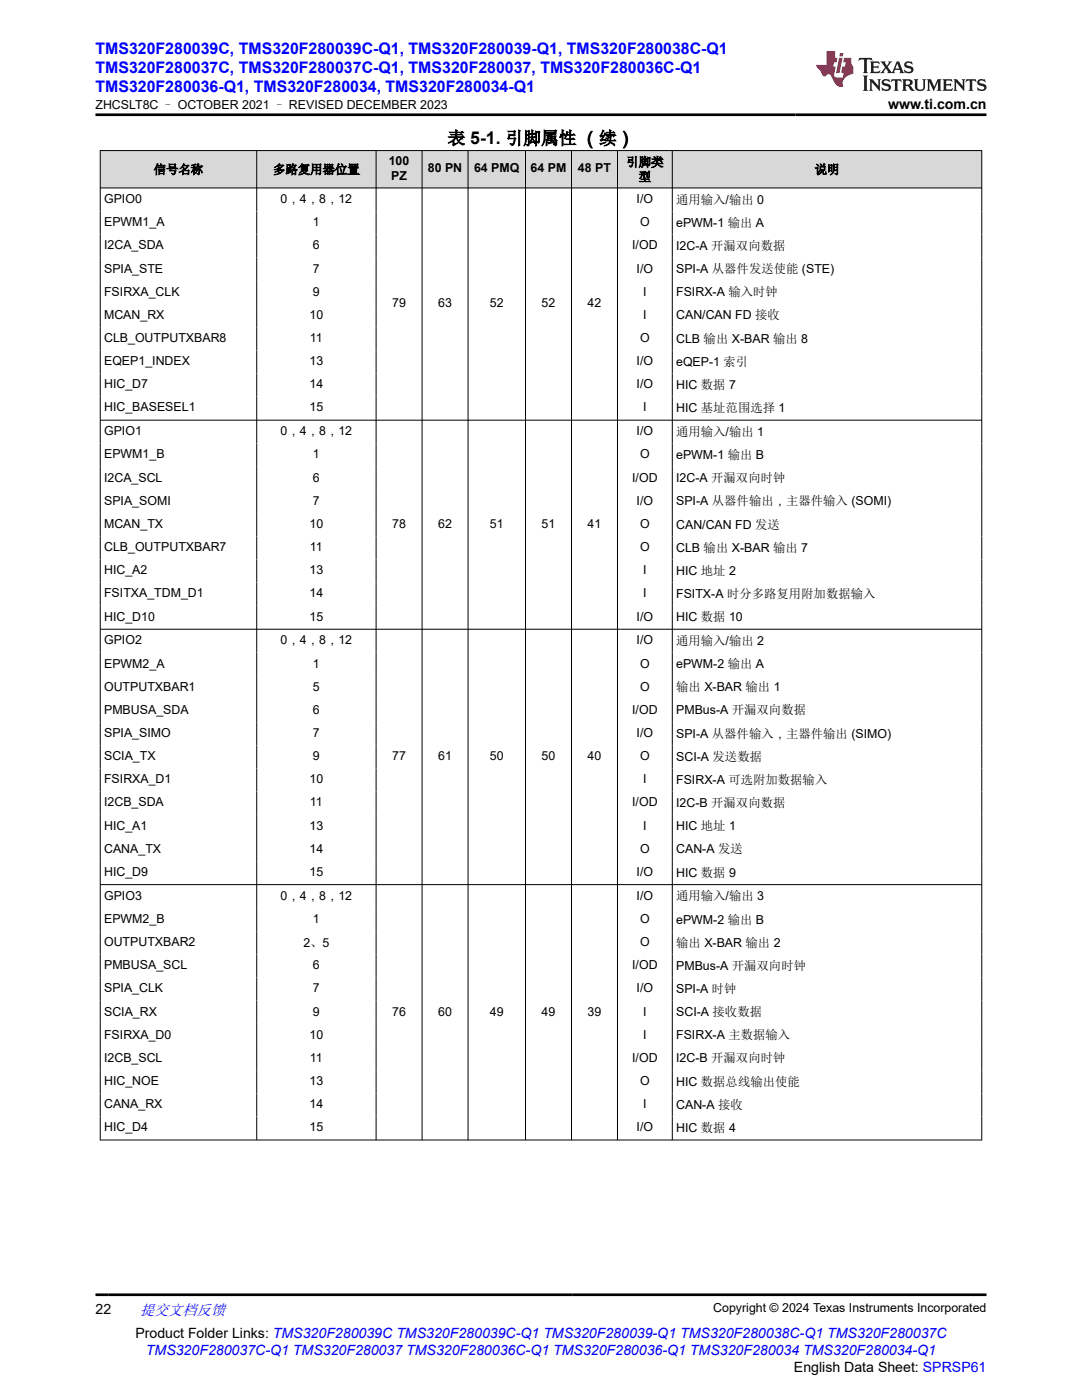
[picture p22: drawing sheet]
<svg xmlns="http://www.w3.org/2000/svg" width="216mm" height="279mm" viewBox="0 0 216 279" stroke-linecap="round" stroke-linejoin="round" font-family="sans-serif">
<defs><g id="words">
<text font-size="3.5" x="89.3" y="28.8">表 5-1. 引脚属性 （续）</text>
<g font-size="3.2" fill="#00f">
<text x="19.1" y="10.7">TMS320F280039C, TMS320F280039C-Q1, TMS320F280039-Q1, TMS320F280038C-Q1</text>
<text x="19.1" y="14.5">TMS320F280037C, TMS320F280037C-Q1, TMS320F280037, TMS320F280036C-Q1</text>
<text x="19.1" y="18.3">TMS320F280036-Q1, TMS320F280034, TMS320F280034-Q1</text>
</g>
<text font-size="3" fill="#00f" x="27.9" y="262.4">提交文档反馈</text>
<g font-size="2.8">
<text x="177.2" y="21.7">www.ti.com.cn</text>
<text x="19.1" y="262.1">22</text>
<text x="27" y="266.9">Product Folder Links: TMS320F280039C TMS320F280039C-Q1 TMS320F280039-Q1 TMS320F280038C-Q1 TMS320F280037C</text>
<text x="158.4" y="273.7">English Data Sheet: SPRSP61</text>
</g>
<text font-size="2.8" fill="#00f" x="29.1" y="270.3">TMS320F280037C-Q1 TMS320F280037 TMS320F280036C-Q1 TMS320F280036-Q1 TMS320F280034 TMS320F280034-Q1</text>
<g font-size="2.5">
<text x="19.1" y="21.8">ZHCSLT8C – OCTOBER 2021 – REVISED DECEMBER 2023</text>
<text x="30.7" y="34.7">信号名称</text>
<text x="54.5" y="34.7">多路复用器位置</text>
<text x="77.6" y="32.9">100</text>
<text x="78.1" y="35.9">PZ</text>
<text x="85.4" y="34.4">80 PN</text>
<text x="94.6" y="34.4">64 PMQ</text>
<text x="105.9" y="34.4">64 PM</text>
<text x="115.3" y="34.4">48 PT</text>
<text x="125" y="33.2">引脚类</text>
<text x="162.6" y="34.7">说明</text>
<text x="20.8" y="40.5">GPIO0</text>
<text x="56" y="40.5">0，4，8，12</text>
<text x="127" y="40.5">I/O</text>
<text x="127.4" y="36.1">型</text>
<text x="134.9" y="40.6">通用输入/输出 0</text>
<text x="20.8" y="45.1">EPWM1_A</text>
<text x="62.4" y="45.1">1</text>
<text x="127.7" y="45.1">O</text>
<text x="134.9" y="45.3">ePWM-1 输出 A</text>
<text x="20.8" y="49.8">I2CA_SDA</text>
<text x="62.4" y="49.8">6</text>
<text x="126.1" y="49.8">I/OD</text>
<text x="134.9" y="49.9">I2C-A 开漏双向数据</text>
<text x="20.8" y="54.4">SPIA_STE</text>
<text x="20.8" y="59">FSIRXA_CLK</text>
<text x="62.4" y="54.4">7</text>
<text x="62.4" y="59">9</text>
<text x="127" y="54.4">I/O</text>
<text x="128.3" y="59">I</text>
<text x="134.9" y="54.5">SPI-A 从器件发送使能 (STE)</text>
<text x="134.9" y="59.1">FSIRX-A 输入时钟</text>
<text x="20.8" y="63.6">MCAN_RX</text>
<text x="61.8" y="63.6">10</text>
<text x="78.3" y="61.3">79</text>
<text x="87.4" y="61.3">63</text>
<text x="97.8" y="61.3">52</text>
<text x="108.1" y="61.3">52</text>
<text x="117.2" y="61.3">42</text>
<text x="128.3" y="63.6">I</text>
<text x="134.9" y="63.8">CAN/CAN FD 接收</text>
<text x="20.8" y="68.3">CLB_OUTPUTXBAR8</text>
<text x="61.9" y="68.3">11</text>
<text x="127.7" y="68.3">O</text>
<text x="134.9" y="68.4">CLB 输出 X-BAR 输出 8</text>
<text x="20.8" y="72.9">EQEP1_INDEX</text>
<text x="20.8" y="77.5">HIC_D7</text>
<text x="61.8" y="72.9">13</text>
<text x="61.8" y="77.5">14</text>
<text x="127" y="72.9">I/O</text>
<text x="127" y="77.5">I/O</text>
<text x="134.9" y="73">eQEP-1 索引</text>
<text x="134.9" y="77.6">HIC 数据 7</text>
<text x="20.8" y="82.1">HIC_BASESEL1</text>
<text x="61.8" y="82.1">15</text>
<text x="128.3" y="82.1">I</text>
<text x="134.9" y="82.2">HIC 基址范围选择 1</text>
<text x="20.8" y="86.9">GPIO1</text>
<text x="56" y="86.9">0，4，8，12</text>
<text x="127" y="86.9">I/O</text>
<text x="134.9" y="87">通用输入/输出 1</text>
<text x="20.8" y="91.5">EPWM1_B</text>
<text x="62.4" y="91.5">1</text>
<text x="127.7" y="91.5">O</text>
<text x="134.9" y="91.6">ePWM-1 输出 B</text>
<text x="20.8" y="96.1">I2CA_SCL</text>
<text x="20.8" y="100.7">SPIA_SOMI</text>
<text x="62.4" y="96.1">6</text>
<text x="62.4" y="100.7">7</text>
<text x="126.1" y="96.1">I/OD</text>
<text x="127" y="100.7">I/O</text>
<text x="134.9" y="96.2">I2C-A 开漏双向时钟</text>
<text x="134.9" y="100.9">SPI-A 从器件输出，主器件输入 (SOMI)</text>
<text x="20.8" y="105.4">MCAN_TX</text>
<text x="61.8" y="105.4">10</text>
<text x="78.3" y="105.4">78</text>
<text x="87.4" y="105.4">62</text>
<text x="97.8" y="105.4">51</text>
<text x="108.1" y="105.4">51</text>
<text x="117.2" y="105.4">41</text>
<text x="127.7" y="105.4">O</text>
<text x="134.9" y="105.5">CAN/CAN FD 发送</text>
<text x="20.8" y="110">CLB_OUTPUTXBAR7</text>
<text x="61.9" y="110">11</text>
<text x="127.7" y="110">O</text>
<text x="134.9" y="110.1">CLB 输出 X-BAR 输出 7</text>
<text x="20.8" y="114.6">HIC_A2</text>
<text x="20.8" y="119.2">FSITXA_TDM_D1</text>
<text x="61.8" y="114.6">13</text>
<text x="61.8" y="119.2">14</text>
<text x="128.3" y="114.6">I</text>
<text x="128.3" y="119.2">I</text>
<text x="134.9" y="114.7">HIC 地址 2</text>
<text x="134.9" y="119.3">FSITX-A 时分多路复用附加数据输入</text>
<text x="20.8" y="123.8">HIC_D10</text>
<text x="61.8" y="123.8">15</text>
<text x="127" y="123.8">I/O</text>
<text x="134.9" y="124">HIC 数据 10</text>
<text x="20.8" y="128.6">GPIO2</text>
<text x="56" y="128.6">0，4，8，12</text>
<text x="127" y="128.6">I/O</text>
<text x="134.9" y="128.7">通用输入/输出 2</text>
<text x="20.8" y="133.2">EPWM2_A</text>
<text x="20.8" y="137.8">OUTPUTXBAR1</text>
<text x="62.4" y="133.2">1</text>
<text x="62.4" y="137.8">5</text>
<text x="127.7" y="133.2">O</text>
<text x="127.7" y="137.8">O</text>
<text x="134.9" y="133.3">ePWM-2 输出 A</text>
<text x="134.9" y="138">输出 X-BAR 输出 1</text>
<text x="20.8" y="142.5">PMBUSA_SDA</text>
<text x="62.4" y="142.5">6</text>
<text x="126.1" y="142.5">I/OD</text>
<text x="134.9" y="142.6">PMBus-A 开漏双向数据</text>
<text x="20.8" y="147.1">SPIA_SIMO</text>
<text x="62.4" y="147.1">7</text>
<text x="127" y="147.1">I/O</text>
<text x="134.9" y="147.2">SPI-A 从器件输入，主器件输出 (SIMO)</text>
<text x="20.8" y="151.7">SCIA_TX</text>
<text x="62.4" y="151.7">9</text>
<text x="78.3" y="151.7">77</text>
<text x="87.4" y="151.7">61</text>
<text x="97.8" y="151.7">50</text>
<text x="108.1" y="151.7">50</text>
<text x="117.2" y="151.7">40</text>
<text x="127.7" y="151.7">O</text>
<text x="134.9" y="151.8">SCI-A 发送数据</text>
<text x="20.8" y="156.3">FSIRXA_D1</text>
<text x="20.8" y="160.9">I2CB_SDA</text>
<text x="61.8" y="156.3">10</text>
<text x="61.9" y="160.9">11</text>
<text x="126.1" y="160.9">I/OD</text>
<text x="128.3" y="156.3">I</text>
<text x="134.9" y="156.4">FSIRX-A 可选附加数据输入</text>
<text x="134.9" y="161.1">I2C-B 开漏双向数据</text>
<text x="20.8" y="165.6">HIC_A1</text>
<text x="61.8" y="165.6">13</text>
<text x="128.3" y="165.6">I</text>
<text x="134.9" y="165.7">HIC 地址 1</text>
<text x="20.8" y="170.2">CANA_TX</text>
<text x="61.8" y="170.2">14</text>
<text x="127.7" y="170.2">O</text>
<text x="134.9" y="170.3">CAN-A 发送</text>
<text x="20.8" y="174.8">HIC_D9</text>
<text x="20.8" y="179.6">GPIO3</text>
<text x="56" y="179.6">0，4，8，12</text>
<text x="61.8" y="174.8">15</text>
<text x="127" y="174.8">I/O</text>
<text x="127" y="179.6">I/O</text>
<text x="134.9" y="174.9">HIC 数据 9</text>
<text x="134.9" y="179.7">通用输入/输出 3</text>
<text x="20.8" y="184.2">EPWM2_B</text>
<text x="62.4" y="184.2">1</text>
<text x="127.7" y="184.2">O</text>
<text x="134.9" y="184.3">ePWM-2 输出 B</text>
<text x="20.8" y="188.8">OUTPUTXBAR2</text>
<text x="60.5" y="188.9">2、5</text>
<text x="127.7" y="188.8">O</text>
<text x="134.9" y="188.9">输出 X-BAR 输出 2</text>
<text x="20.8" y="193.4">PMBUSA_SCL</text>
<text x="62.4" y="193.4">6</text>
<text x="126.1" y="193.4">I/OD</text>
<text x="134.9" y="193.6">PMBus-A 开漏双向时钟</text>
<text x="20.8" y="198">SPIA_CLK</text>
<text x="20.8" y="202.7">SCIA_RX</text>
<text x="62.4" y="198">7</text>
<text x="62.4" y="202.7">9</text>
<text x="78.3" y="202.7">76</text>
<text x="87.4" y="202.7">60</text>
<text x="97.8" y="202.7">49</text>
<text x="108.1" y="202.7">49</text>
<text x="117.2" y="202.7">39</text>
<text x="127" y="198">I/O</text>
<text x="128.3" y="202.7">I</text>
<text x="134.9" y="198.2">SPI-A 时钟</text>
<text x="134.9" y="202.8">SCI-A 接收数据</text>
<text x="20.8" y="207.3">FSIRXA_D0</text>
<text x="61.8" y="207.3">10</text>
<text x="128.3" y="207.3">I</text>
<text x="134.9" y="207.4">FSIRX-A 主数据输入</text>
<text x="20.8" y="211.9">I2CB_SCL</text>
<text x="61.9" y="211.9">11</text>
<text x="126.1" y="211.9">I/OD</text>
<text x="134.9" y="212">I2C-B 开漏双向时钟</text>
<text x="20.8" y="216.5">HIC_NOE</text>
<text x="20.8" y="221.2">CANA_RX</text>
<text x="61.8" y="216.5">13</text>
<text x="61.8" y="221.2">14</text>
<text x="127.7" y="216.5">O</text>
<text x="128.3" y="221.2">I</text>
<text x="134.9" y="216.7">HIC 数据总线输出使能</text>
<text x="134.9" y="221.3">CAN-A 接收</text>
<text x="20.8" y="225.8">HIC_D4</text>
<text x="61.8" y="225.8">15</text>
<text x="127" y="225.8">I/O</text>
<text x="134.9" y="225.9">HIC 数据 4</text>
<text x="142.3" y="261.8">Copyright © 2024 Texas Instruments Incorporated</text>
</g>
</g></defs>
<g fill="#d8d8d8">
<path d="M20 30h175.9v7.5h-175.9z" fill-rule="evenodd"/>
<path d="M20.1 30.1h31.1v7.3h-31.1z" fill-rule="evenodd"/>
<path d="M51.3 30.1h23.7v7.3h-23.7z" fill-rule="evenodd"/>
<path d="M75.1 30.1h9.1v7.3h-9.1z" fill-rule="evenodd"/>
<path d="M84.3 30.1h9v7.3h-9z" fill-rule="evenodd"/>
<path d="M93.5 30.1h11.3v7.3h-11.3z" fill-rule="evenodd"/>
<path d="M104.9 30.1h9.1v7.3h-9.1z" fill-rule="evenodd"/>
<path d="M114.1 30.1h9v7.3h-9z" fill-rule="evenodd"/>
<path d="M123.3 30.1h10.8v7.3h-10.8z" fill-rule="evenodd"/>
<path d="M134.2 30.1h61.6v7.3h-61.6z" fill-rule="evenodd"/>
</g>
<g fill="none" stroke="#000" stroke-width=".2">
<path d="M19.9 30h176.1M19.9 37.5h176.1M20 30v197.6M51.2 30v197.6M75 30v197.6M84.2 30v197.6M93.4 30v197.6M104.9 30v197.6M114 30v197.6M123.2 30v197.6M134.1 30v197.6M195.9 30v197.6"/>
<path d="M19.9 83.9h176.1M19.9 125.6h176.1M19.9 176.5h176.1M19.9 227.5h176.1"/>
</g>
<path d="M171.5 11.6l-.2 .5 .5-.2h.6v.1v2.2l-.2 .4h1l-.2-.4v-2.2v-.1h.5l.6 .2-.2-.5zM173.6 12.3l.2 .4v1.5l-.2 .4h1.9l.1-.6a1.08 1.08 0 0 1-1.3 .2v-.7h.6l.4 .2v-.7l-.4 .2h-.6v-.5l.2-.2a1 1 0 0 1 1 .3l-.1-.5zM175.7 12.3l.9 1.1-1 1.2h.9l-.2-.2 .5-.8 .4 .8-.2 .2h1.6l-.2-.2 .2-.5h.9l.1 .5-.1 .2h.9l-.2-.3-.8-2h-.5l-.9 2.2-.9-1.1 .9-1.1h-.8l.2 .2-.4 .6-.4-.6 .2-.2zM179 12.7l.4 1h-.7zM180.7 12.4a.65 .65 0 0 0-.2 .7 .65 .65 0 0 0 .6 .5l.6 .1 .1 .3a.79 .79 0 0 1-.7 .4 .79 .79 0 0 1-.7-.5l.1 .7 .2-.1a.93 .93 0 0 0 1.1 .1 .93 .93 0 0 0 .4-1 1.46 1.46 0 0 0-1.2-.6l-.1-.3a1.09 1.09 0 0 1 1.2 .2l-.2-.6-.1 .1-.5-.2zM172.2 15.1l.2 .4v2.2l-.2 .4h1l-.2-.4v-2.2l.2-.4zM173.4 15.8l.2 .4v1.5l-.2 .4h.8l-.3-.4 .1-1.3 1.6 1.8v-2l.2-.4h-.7l.1 .2 .1 1.1-1.2-1.3zM176.2 15.9a.65 .65 0 0 0-.2 .8 .65 .65 0 0 0 .6 .4l.6 .2 .1 .2a.79 .79 0 0 1-.7 .4 .79 .79 0 0 1-.7-.5l.1 .7 .2-.1a.93 .93 0 0 0 1.1 .1 .93 .93 0 0 0 .4-.9 1.46 1.46 0 0 0-1.2-.6l-.1-.4a1.09 1.09 0 0 1 1.2 .2l-.1-.6-.2 .1-.5-.1zM177.9 15.8l-.1 .6a.63 .63 0 0 1 .8-.3v1.6l-.3 .4h1l-.2-.4v-1.6a.66 .66 0 0 1 .8 .3l-.1-.6zM180 15.8l.2 .4v1.5l-.2 .4h1l-.2-.2-.1-.7h.5l.1 .2a.79 .79 0 0 0 1.2 .6l-1-.9a.61 .61 0 0 0 .6-.6 .61 .61 0 0 0-.5-.7zM180.8 16.1h.1a.47 .47 0 0 1 .5 .1 .47 .47 0 0 1 .1 .5l-.1 .1-.7 .1zM182.3 15.8l.2 .2a2.27 2.27 0 0 0 .4 2 1.04 1.04 0 0 0 1.7-.7v-1.3l.2-.2h-.8l.2 .4v1.1a.6 .6 0 0 1-.6 .6 .6 .6 0 0 1-.6-.6v-1.1l.3-.4zM184.9 15.8l.2 .4v1.5l-.2 .4h.8l-.3-.4v-1.4l.9 1.9 .9-1.9v1.4l-.3 .4h1l-.2-.4v-1.5l.2-.4h-.8l-.7 1.5-.6-1.5zM188.1 15.8l.2 .4v1.5l-.2 .4h1.9l.1-.6a1.09 1.09 0 0 1-1.3 .2v-.7h.6l.4 .2v-.6l-.4 .2h-.6v-.6l.2-.1a1.01 1.01 0 0 1 1 .3l-.1-.6zM190.2 15.8l.3 .4v1.5l-.3 .4h.8l-.2-.4v-1.3l1.6 1.8v-2l.2-.4h-.7l.2 .2v1.1l-1.2-1.3zM192.8 15.8l-.1 .6a.63 .63 0 0 1 .8-.3v1.6l-.3 .4h1l-.2-.4v-1.6a.66 .66 0 0 1 .8 .3l-.1-.6zM195.2 15.9a.65 .65 0 0 0-.2 .8 .65 .65 0 0 0 .6 .4l.6 .2 .2 .2a.79 .79 0 0 1-.7 .4 .79 .79 0 0 1-.7-.5l.1 .7 .2-.1a.93 .93 0 0 0 1 .1 .93 .93 0 0 0 .5-.9 1.46 1.46 0 0 0-1.3-.6v-.4a1.09 1.09 0 0 1 1.2 .2l-.2-.6-.2 .1-.5-.1z" fill="#231f20"/>
<path d="M164.9 10.2v2.8h-2l.1 .3 .8 1a.95 .95 0 0 0 1 .9 .59 .59 0 0 1 .5-.4 .59 .59 0 0 1 .5 .4l.4 .7a1.59 1.59 0 0 0 2.1 1.4 1.61 1.61 0 0 1 1-2.3l1-.3-.1-1.5a1.59 1.59 0 0 1-.3-1.7h-1.5l-.2 .9h.6l-.2 .9h-.5l-.2 1v.2l.4 .1-.1 .9h-.7a.73 .73 0 0 1-1-.7l.3-1.5h-.5l.1-.9h.5l.2-.9h-.5v-1.3zM167.4 11.5l-.6 3.1h.7l.6-3.1zM167.6 10.6l-.1 .6h.7l.1-.6z" fill="#ed1c24"/>
<path d="M19.1 22.9h177.8M19.1 258.4h177.8" fill="none" stroke="#000" stroke-width=".53"/>
<use href="#words"/>
</svg>
